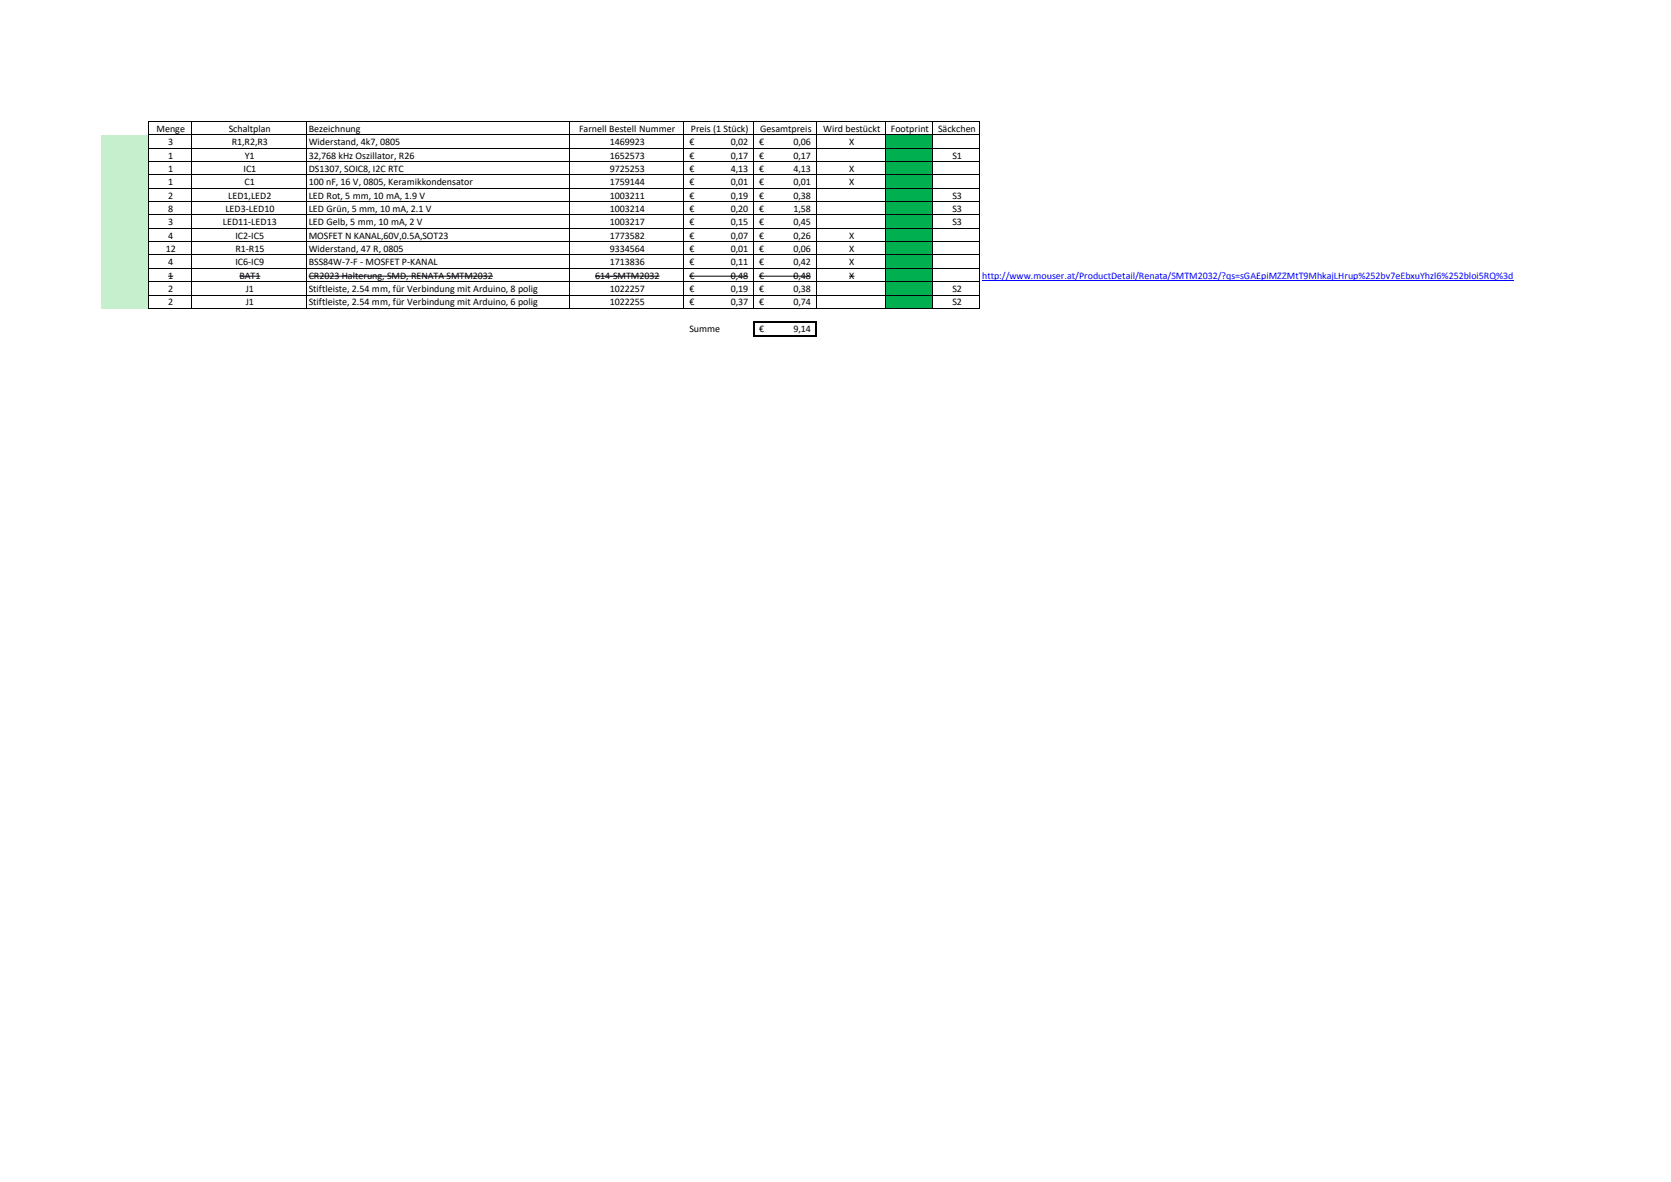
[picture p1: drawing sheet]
<svg xmlns="http://www.w3.org/2000/svg" width="297mm" height="210mm" viewBox="0 0 297 210" stroke-linecap="round" stroke-linejoin="round" font-family="sans-serif">
<defs><g id="words">
<g font-size="1.8">
<text x="27.8" y="23.5">Menge</text>
<text x="40.6" y="23.5">Schaltplan</text>
<text x="54.9" y="23.5">Bezeichnung</text>
<text x="102.9" y="23.5">Farnell Bestell Nummer</text>
<text x="122.8" y="23.5">Preis (1 Stück)</text>
<text x="135.1" y="23.5">Gesamtpreis</text>
<text x="146.3" y="23.5">Wird bestückt</text>
<text x="158.4" y="23.5">Footprint</text>
<text x="166.7" y="23.5">Säckchen</text>
<text x="29.9" y="25.8">3</text>
<text x="29.9" y="28.2">1</text>
<text x="41.2" y="25.8">R1,R2,R3</text>
<text x="43.5" y="28.2">Y1</text>
<text x="54.9" y="25.8">Widerstand, 4k7, 0805</text>
<text x="54.9" y="28.2">32,768 kHz Oszillator, R26</text>
<text x="108.4" y="25.8">1469923</text>
<text x="108.4" y="28.2">1652573</text>
<text x="122.5" y="25.8">€</text>
<text x="122.5" y="28.2">€</text>
<text x="129.9" y="25.8">0,02</text>
<text x="129.9" y="28.2">0,17</text>
<text x="134.9" y="25.8">€</text>
<text x="134.9" y="28.2">€</text>
<text x="141" y="25.8">0,06</text>
<text x="141" y="28.2">0,17</text>
<text x="150.9" y="25.8">X</text>
<text x="169.3" y="28.2">S1</text>
<text x="29.9" y="30.6">1</text>
<text x="29.9" y="32.9">1</text>
<text x="29.9" y="35.3">2</text>
<text x="40.6" y="35.3">LED1,LED2</text>
<text x="43.3" y="30.6">IC1</text>
<text x="43.5" y="32.9">C1</text>
<text x="54.9" y="30.6">DS1307, SOIC8, I2C RTC</text>
<text x="54.9" y="32.9">100 nF, 16 V, 0805, Keramikkondensator</text>
<text x="54.9" y="35.3">LED Rot, 5 mm, 10 mA, 1.9 V</text>
<text x="108.4" y="30.6">9725253</text>
<text x="108.4" y="32.9">1759144</text>
<text x="108.4" y="35.3">1003211</text>
<text x="122.5" y="30.6">€</text>
<text x="122.5" y="32.9">€</text>
<text x="122.5" y="35.3">€</text>
<text x="129.9" y="30.6">4,13</text>
<text x="129.9" y="32.9">0,01</text>
<text x="129.9" y="35.3">0,19</text>
<text x="134.9" y="30.6">€</text>
<text x="134.9" y="32.9">€</text>
<text x="134.9" y="35.3">€</text>
<text x="141" y="30.6">4,13</text>
<text x="141" y="32.9">0,01</text>
<text x="141" y="35.3">0,38</text>
<text x="150.9" y="30.6">X</text>
<text x="150.9" y="32.9">X</text>
<text x="169.3" y="35.3">S3</text>
<text x="29.9" y="37.7">8</text>
<text x="29.9" y="40.1">3</text>
<text x="39.6" y="40.1">LED11-LED13</text>
<text x="40.1" y="37.7">LED3-LED10</text>
<text x="54.9" y="37.7">LED Grün, 5 mm, 10 mA, 2.1 V</text>
<text x="54.9" y="40.1">LED Gelb, 5 mm, 10 mA, 2 V</text>
<text x="108.4" y="37.7">1003214</text>
<text x="108.4" y="40.1">1003217</text>
<text x="122.5" y="37.7">€</text>
<text x="122.5" y="40.1">€</text>
<text x="129.9" y="37.7">0,20</text>
<text x="129.9" y="40.1">0,15</text>
<text x="134.9" y="37.7">€</text>
<text x="134.9" y="40.1">€</text>
<text x="141" y="37.7">1,58</text>
<text x="141" y="40.1">0,45</text>
<text x="169.3" y="37.7">S3</text>
<text x="169.3" y="40.1">S3</text>
<text x="29.5" y="44.8">12</text>
<text x="29.9" y="42.4">4</text>
<text x="29.9" y="47.2">4</text>
<text x="41.8" y="42.4">IC2-IC5</text>
<text x="41.8" y="44.8">R1-R15</text>
<text x="41.8" y="47.2">IC6-IC9</text>
<text x="54.9" y="42.4">MOSFET N KANAL,60V,0.5A,SOT23</text>
<text x="54.9" y="44.8">Widerstand, 47 R, 0805</text>
<text x="54.9" y="47.2">BSS84W-7-F - MOSFET P-KANAL</text>
<text x="108.4" y="42.4">1773582</text>
<text x="108.4" y="44.8">9334564</text>
<text x="108.4" y="47.2">1713836</text>
<text x="122.5" y="42.4">€</text>
<text x="122.5" y="44.8">€</text>
<text x="122.5" y="47.2">€</text>
<text x="129.9" y="42.4">0,07</text>
<text x="129.9" y="44.8">0,01</text>
<text x="129.9" y="47.2">0,11</text>
<text x="134.9" y="42.4">€</text>
<text x="134.9" y="44.8">€</text>
<text x="134.9" y="47.2">€</text>
<text x="141" y="42.4">0,26</text>
<text x="141" y="44.8">0,06</text>
<text x="141" y="47.2">0,42</text>
<text x="150.9" y="42.4">X</text>
<text x="150.9" y="44.8">X</text>
<text x="150.9" y="47.2">X</text>
<text x="29.9" y="49.5">1</text>
<text x="29.9" y="51.9">2</text>
<text x="42.6" y="49.5">BAT1</text>
<text x="43.7" y="51.9">J1</text>
<text x="54.9" y="49.5">CR2023 Halterung, SMD, RENATA SMTM2032</text>
<text x="54.9" y="51.9">Stiftleiste, 2.54 mm, für Verbindung mit Arduino, 8 polig</text>
<text x="105.8" y="49.5">614-SMTM2032</text>
<text x="108.4" y="51.9">1022257</text>
<text x="122.5" y="49.5">€</text>
<text x="122.5" y="51.9">€</text>
<text x="129.9" y="49.5">0,48</text>
<text x="129.9" y="51.9">0,19</text>
<text x="134.9" y="49.5">€</text>
<text x="134.9" y="51.9">€</text>
<text x="141" y="49.5">0,48</text>
<text x="141" y="51.9">0,38</text>
<text x="150.9" y="49.5">X</text>
<text x="169.3" y="51.9">S2</text>
<text x="29.9" y="54.3">2</text>
<text x="43.7" y="54.3">J1</text>
<text x="54.9" y="54.3">Stiftleiste, 2.54 mm, für Verbindung mit Arduino, 6 polig</text>
<text x="108.4" y="54.3">1022255</text>
<text x="122.5" y="54.3">€</text>
<text x="122.5" y="59.1">Summe</text>
<text x="129.9" y="54.3">0,37</text>
<text x="134.9" y="54.3">€</text>
<text x="134.9" y="59.1">€</text>
<text x="141" y="54.3">0,74</text>
<text x="141" y="59.1">9,14</text>
<text x="169.3" y="54.3">S2</text>
</g>
<text font-size="1.8" fill="#00f" x="174.6" y="49.5">http://www.mouser.at/ProductDetail/Renata/SMTM2032/?qs=sGAEpiMZZMtT9MhkajLHrup%252bv7eEbxuYhzl6%252bloi5RQ%3d</text>
</g></defs>
<path d="M18.1 24h8.3v30.8h-8.3z" fill-rule="evenodd" fill="#c6efce"/>
<path d="M157.4 24h8.4v30.8h-8.4z" fill-rule="evenodd" fill="#00b050"/>
<g fill="none" stroke="#000" stroke-width=".18">
<path d="M26.3 21.5v33.4M26.4 21.6h147.8M26.4 24h147.8M26.4 26.3h147.8M26.4 28.7h147.8M26.4 31.1h147.8M26.4 33.5h147.8M26.4 35.8h147.8M26.4 38.2h147.8M34 21.7v33.2M54.4 21.7v33.2M101.2 21.7v33.2"/>
<path d="M121.6 21.7v33.2M134 21.7v33.2M145.1 21.7v33.2M157.4 21.7v33.2M165.8 21.7v33.2M174.1 21.7v33.2M26.4 40.6h147.8M26.4 42.9h147.8M26.4 45.3h147.8M26.4 47.7h147.8M26.4 50h147.8M26.4 52.4h147.8"/>
<path d="M26.4 54.8h147.8M29.9 49.1h.9M42.6 49.1h3.7M54.9 49.1h32.7M105.8 49.1h11.4M122.5 49.1h10.5M134.9 49.1h9.2M150.9 49.1h1"/>
</g>
<path d="M174.6 49.8h94.5" fill="none" stroke="#00f" stroke-width=".18"/>
<path d="M134 57.1v2.8M134.1 57.3h11.2M134.1 59.7h11.2M145.1 57.4v2.5" fill="none" stroke="#000" stroke-width=".3"/>
<use href="#words"/>
</svg>
